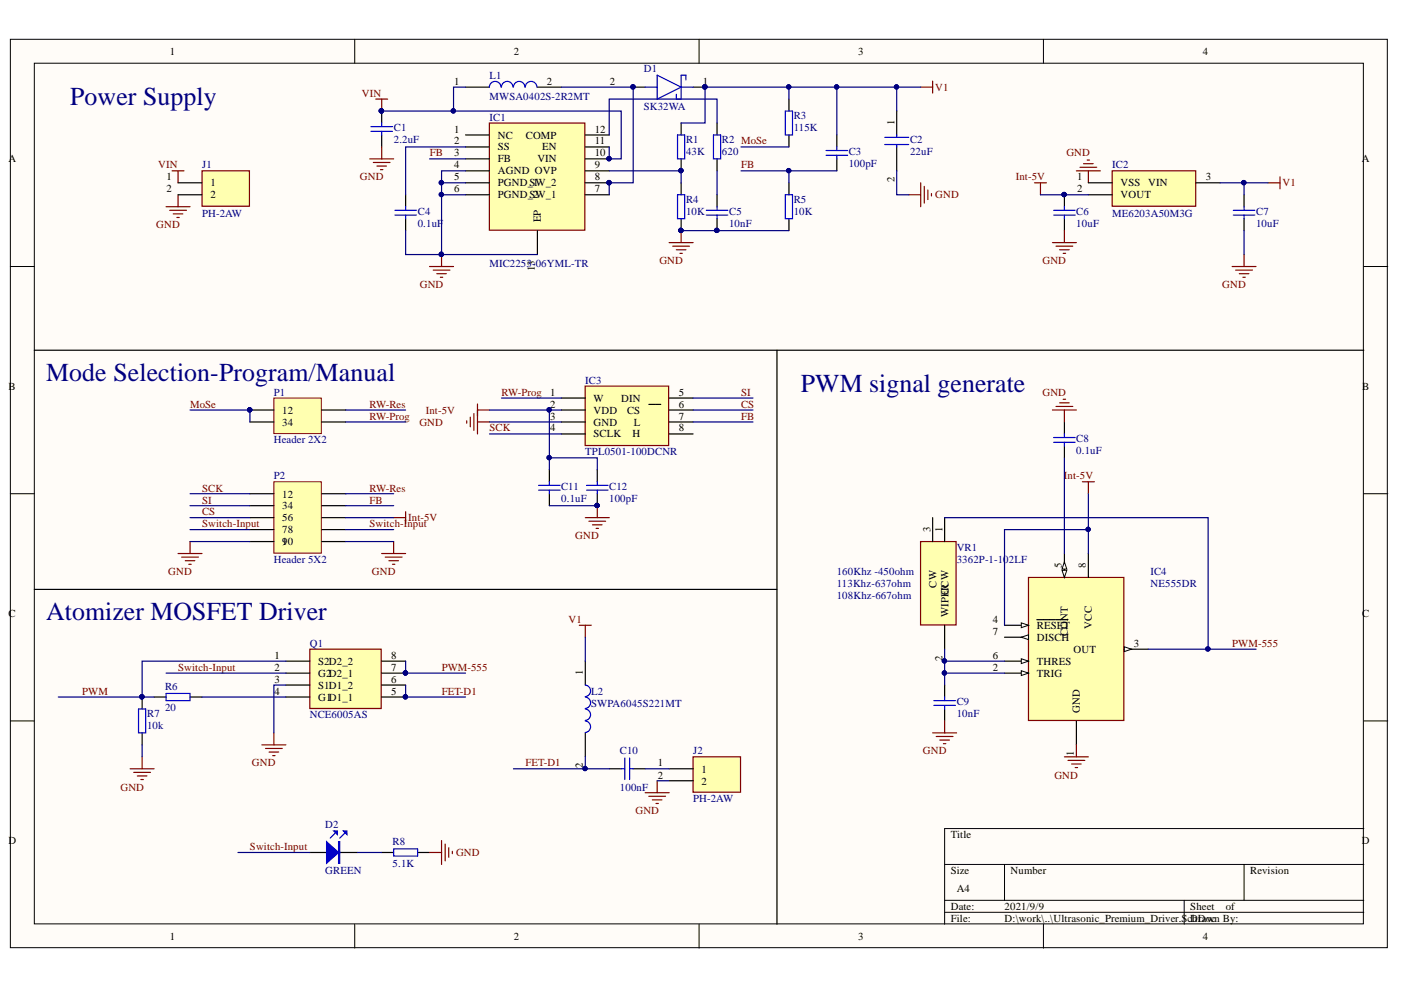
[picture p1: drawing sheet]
<svg xmlns="http://www.w3.org/2000/svg" width="297mm" height="210mm" viewBox="0 0 297 210" stroke-linecap="round" stroke-linejoin="round" font-family="sans-serif">
<defs><g id="words">
<g font-size="5.5" fill="#000080">
<text x="14.9" y="22.4">Power Supply</text>
<text x="9.8" y="80.7">Mode Selection-Program/Manual</text>
<text x="169.8" y="83.2">PWM signal generate</text>
<text x="9.8" y="131.4">Atomizer MOSFET Driver</text>
</g>
<g font-size="2.3">
<text x="36" y="11.6">1</text>
<text x="108.9" y="11.6">2</text>
<text x="182" y="11.6">3</text>
<text x="255" y="11.6">4</text>
<text x="96.3" y="18">1</text>
<text x="116" y="18">2</text>
<text x="129.3" y="18">2</text>
<text x="149" y="18">1</text>
<text x="96.3" y="28.1">1</text>
<text x="105.6" y="29.4">NC</text>
<text x="111.5" y="29.4">COMP</text>
<text x="126.1" y="28.1">12</text>
<text x="189.7" y="26.6" transform="rotate(-90 189.7 26.6)">1</text>
<text x="1.8" y="34.4">A</text>
<text x="96.3" y="30.6">2</text>
<text x="96.3" y="33.2">3</text>
<text x="96.3" y="35.7">4</text>
<text x="105.6" y="31.9">SS</text>
<text x="105.6" y="34.4">FB</text>
<text x="113.9" y="34.4">VIN</text>
<text x="114.9" y="31.9">EN</text>
<text x="126.1" y="30.6">11</text>
<text x="126.1" y="33.2">10</text>
<text x="126.1" y="35.7">9</text>
<text x="288.7" y="34.4">A</text>
<text x="35.3" y="38.2">1</text>
<text x="35.3" y="40.8">2</text>
<text x="44.6" y="39.5">1</text>
<text x="96.3" y="38.2">5</text>
<text x="96.3" y="40.8">6</text>
<text x="105.6" y="37">AGND OVP</text>
<text x="105.6" y="39.5">PGND_SW_2</text>
<text x="113.1" y="39.5">1</text>
<text x="126.1" y="38.2">8</text>
<text x="126.1" y="40.8">7</text>
<text x="189.7" y="38.7" transform="rotate(-90 189.7 38.7)">2</text>
<text x="228.4" y="38.2">1</text>
<text x="228.4" y="40.8">2</text>
<text x="237.6" y="39.5">VSS</text>
<text x="243.4" y="39.5">VIN</text>
<text x="255.7" y="38.2">3</text>
<text x="44.6" y="42">2</text>
<text x="105.6" y="42">PGND_SW_1</text>
<text x="113.1" y="42">2</text>
<text x="114.7" y="47.1" transform="rotate(-90 114.7 47.1)">EP</text>
<text x="237.6" y="42">VOUT</text>
<text x="113.4" y="57.6" transform="rotate(-90 113.4 57.6)">13</text>
<text x="1.8" y="82.6">B</text>
<text x="116.6" y="83.9">1</text>
<text x="143.9" y="83.9">5</text>
<text x="288.8" y="82.6">B</text>
<text x="59.8" y="87.7">12</text>
<text x="116.6" y="86.4">2</text>
<text x="116.6" y="89">3</text>
<text x="125.8" y="85.2">W</text>
<text x="125.8" y="87.7">VDD</text>
<text x="131.7" y="85.2">DIN</text>
<text x="132.9" y="87.7">CS</text>
<text x="143.9" y="86.4">6</text>
<text x="143.9" y="89">7</text>
<text x="59.8" y="90.2">34</text>
<text x="116.6" y="91.5">4</text>
<text x="125.8" y="90.2">GND</text>
<text x="125.8" y="92.7">SCLK</text>
<text x="134.1" y="92.7">H</text>
<text x="134.4" y="90.2">L</text>
<text x="143.9" y="91.5">8</text>
<text x="59.8" y="105.5">12</text>
<text x="59.8" y="108">34</text>
<text x="59.8" y="110.6">56</text>
<text x="59.8" y="113.1">78</text>
<text x="197.3" y="112.8" transform="rotate(-90 197.3 112.8)">3</text>
<text x="199.8" y="112.8" transform="rotate(-90 199.8 112.8)">1</text>
<text x="59.8" y="115.6">90</text>
<text x="59.8" y="115.6">1</text>
<text x="198.5" y="124.6" transform="rotate(-90 198.5 124.6)">CW</text>
<text x="225.2" y="120.4" transform="rotate(-90 225.2 120.4)">5</text>
<text x="230.2" y="120.4" transform="rotate(-90 230.2 120.4)">8</text>
<text x="1.8" y="130.8">C</text>
<text x="201.1" y="130.8" transform="rotate(-90 201.1 130.8)">WIPECRCW</text>
<text x="288.8" y="130.8">C</text>
<text x="210.5" y="132.1">4</text>
<text x="210.5" y="134.6">7</text>
<text x="219.8" y="133.3">RESET</text>
<text x="219.8" y="135.9">DISCH</text>
<text x="226.4" y="134.8" transform="rotate(-90 226.4 134.8)">CONT</text>
<text x="231.5" y="133.3" transform="rotate(-90 231.5 133.3)">VCC</text>
<text x="240.4" y="137.1">3</text>
<text x="58.2" y="139.7">1</text>
<text x="58.2" y="142.2">2</text>
<text x="67.4" y="140.9">S2D2_2</text>
<text x="67.4" y="143.5">G2D2_1</text>
<text x="82.9" y="139.7">8</text>
<text x="82.9" y="142.2">7</text>
<text x="123.6" y="143.2" transform="rotate(-90 123.6 143.2)">1</text>
<text x="199.8" y="140.1" transform="rotate(-90 199.8 140.1)">2</text>
<text x="210.5" y="142.2">2</text>
<text x="210.5" y="139.7">6</text>
<text x="219.8" y="143.5">TRIG</text>
<text x="219.8" y="140.9">THRES</text>
<text x="227.6" y="138.4">OUT</text>
<text x="58.2" y="144.7">3</text>
<text x="58.2" y="147.3">4</text>
<text x="67.4" y="146">S1D1_2</text>
<text x="67.4" y="148.5">G1D1_1</text>
<text x="82.9" y="144.7">6</text>
<text x="82.9" y="147.3">5</text>
<text x="229" y="151.1" transform="rotate(-90 229 151.1)">GND</text>
<text x="227.7" y="160.4" transform="rotate(-90 227.7 160.4)">1</text>
<text x="123.6" y="162.9" transform="rotate(-90 123.6 162.9)">2</text>
<text x="139.5" y="162.5">1</text>
<text x="139.5" y="165.1">2</text>
<text x="148.8" y="163.8">1</text>
<text x="148.8" y="166.3">2</text>
<text x="1.8" y="179">D</text>
<text x="201.6" y="177.7">Title</text>
<text x="288.7" y="179">D</text>
<text x="201.6" y="185.3">Size</text>
<text x="214.3" y="185.3">Number</text>
<text x="265" y="185.3">Revision</text>
<text x="202.8" y="189.1">A4</text>
<text x="201.6" y="192.9">Date:</text>
<text x="201.6" y="195.5">File:</text>
<text x="213" y="192.9">2021/9/9</text>
<text x="213" y="195.5">D:\work\..\Ultrasonic_Premium_Driver.SchDoc</text>
<text x="252.4" y="192.9">Sheet</text>
<text x="252.4" y="195.5">Drawn By:</text>
<text x="259.9" y="192.9">of</text>
<text x="36" y="199.3">1</text>
<text x="108.9" y="199.3">2</text>
<text x="182" y="199.3">3</text>
<text x="255" y="199.3">4</text>
</g>
<g font-size="2.3" fill="#000080">
<text x="103.8" y="16.8">L1</text>
<text x="136.5" y="15.2">D1</text>
<text x="103.8" y="21.3">MWSA0402S-2R2MT</text>
<text x="136.5" y="23.3">SK32WA</text>
<text x="83.5" y="27.8">C1</text>
<text x="103.8" y="25.6">IC1</text>
<text x="168.3" y="25.3">R3</text>
<text x="168.3" y="27.8">115K</text>
<text x="42.9" y="35.7">J1</text>
<text x="83.5" y="30.4">2.2uF</text>
<text x="145.5" y="30.4">R1</text>
<text x="145.5" y="32.9">43K</text>
<text x="153.1" y="30.4">R2 MoSe</text>
<text x="153.1" y="32.9">620</text>
<text x="179.9" y="32.9">C3</text>
<text x="179.9" y="35.4">100pF</text>
<text x="193" y="30.4">C2</text>
<text x="193" y="32.9">22uF</text>
<text x="235.8" y="35.7">IC2</text>
<text x="42.9" y="45.9">PH-2AW</text>
<text x="88.6" y="45.7">C4</text>
<text x="145.5" y="43">R4</text>
<text x="145.5" y="45.7">10K</text>
<text x="154.6" y="45.7">C5</text>
<text x="168.3" y="43">R5</text>
<text x="168.3" y="45.7">10K</text>
<text x="228.2" y="45.7">C6</text>
<text x="235.8" y="45.9">ME6203A50M3G</text>
<text x="266.3" y="45.7">C7</text>
<text x="88.6" y="48.2">0.1uF</text>
<text x="154.6" y="48.2">10nF</text>
<text x="228.2" y="48.2">10uF</text>
<text x="266.3" y="48.2">10uF</text>
<text x="103.8" y="56.5">MIC2253-06YML-TR</text>
<text x="58.1" y="83.9">P1</text>
<text x="124.1" y="81.4">IC3</text>
<text x="58.1" y="94">Header 2X2</text>
<text x="228.2" y="93.8">C8</text>
<text x="58.1" y="101.6">P2</text>
<text x="124.1" y="96.5">TPL0501-100DCNR</text>
<text x="228.2" y="96.3">0.1uF</text>
<text x="119" y="104">C11</text>
<text x="119" y="106.5">0.1uF</text>
<text x="129.1" y="104">C12</text>
<text x="129.1" y="106.5">100pF</text>
<text x="58.1" y="119.4">Header 5X2</text>
<text x="202.8" y="116.9">VR1</text>
<text x="202.8" y="119.4">3362P-1-102LF</text>
<text x="177.4" y="122">160Khz -450ohm</text>
<text x="177.4" y="124.5">113Khz-637ohm</text>
<text x="243.9" y="122">IC4</text>
<text x="243.9" y="124.5">NE555DR</text>
<text x="177.4" y="127">108Khz-667ohm</text>
<text x="65.7" y="137.1">Q1</text>
<text x="35" y="146.3">R6</text>
<text x="125.3" y="147.3">L2</text>
<text x="125.3" y="149.8">SWPA6045S221MT</text>
<text x="202.8" y="149.5">C9</text>
<text x="31.2" y="152.1">R7</text>
<text x="31.2" y="154.6">10k</text>
<text x="35" y="150.8">20</text>
<text x="65.7" y="152.3">NCE6005AS</text>
<text x="202.8" y="152.1">10nF</text>
<text x="131.4" y="159.9">C10</text>
<text x="147" y="159.9">J2</text>
<text x="131.4" y="167.6">100nF</text>
<text x="147" y="170.1">PH-2AW</text>
<text x="69" y="175.5">D2</text>
<text x="83.2" y="179.3">R8</text>
<text x="69" y="185.3">GREEN</text>
<text x="83.2" y="183.8">5.1K</text>
</g>
<g font-size="2.3" fill="#800000">
<text x="76.7" y="20.5">VIN</text>
<text x="198.3" y="19.2">V1</text>
<text x="33.6" y="35.7">VIN</text>
<text x="91.1" y="33.2">FB</text>
<text x="157.1" y="35.7">FB</text>
<text x="226.1" y="33.2">GND</text>
<text x="76.3" y="38.2">GND</text>
<text x="215.4" y="38.2">Int-5V</text>
<text x="271.9" y="39.5">V1</text>
<text x="198.3" y="42">GND</text>
<text x="33.1" y="48.4">GND</text>
<text x="139.8" y="56">GND</text>
<text x="221" y="56">GND</text>
<text x="89" y="61.1">GND</text>
<text x="259.1" y="61.1">GND</text>
<text x="106.3" y="83.9">RW-Prog</text>
<text x="157.1" y="83.9">SI</text>
<text x="221" y="83.9">GND</text>
<text x="40.3" y="86.4">MoSe</text>
<text x="78.3" y="89">RW-Prog</text>
<text x="78.3" y="86.4">RW-Res</text>
<text x="90.3" y="87.7">Int-5V</text>
<text x="157.1" y="86.4">CS</text>
<text x="157.1" y="89">FB</text>
<text x="88.9" y="90.2">GND</text>
<text x="103.8" y="91.5">SCK</text>
<text x="225.6" y="101.6">Int-5V</text>
<text x="42.9" y="104.2">SCK</text>
<text x="42.9" y="106.8">SI</text>
<text x="78.3" y="104.2">RW-Res</text>
<text x="78.3" y="106.8">FB</text>
<text x="42.9" y="109.3">CS</text>
<text x="42.9" y="111.8">Switch-Input</text>
<text x="78.3" y="111.8">Switch-Input</text>
<text x="86.5" y="110.6">Int-5V</text>
<text x="122" y="114.4">GND</text>
<text x="35.7" y="122">GND</text>
<text x="78.9" y="122">GND</text>
<text x="120.5" y="132.1">V1</text>
<text x="261.2" y="137.1">PWM-555</text>
<text x="37.8" y="142.2">Switch-Input</text>
<text x="93.6" y="142.2">PWM-555</text>
<text x="17.4" y="147.3">PWM</text>
<text x="93.6" y="147.3">FET-D1</text>
<text x="195.7" y="159.9">GND</text>
<text x="25.5" y="167.6">GND</text>
<text x="53.4" y="162.5">GND</text>
<text x="111.4" y="162.5">FET-D1</text>
<text x="223.5" y="165.1">GND</text>
<text x="134.7" y="172.7">GND</text>
<text x="53" y="180.3">Switch-Input</text>
<text x="96.7" y="181.5">GND</text>
</g>
</g></defs>
<g fill="#fffcf8" stroke="#000" stroke-width=".21">
<path d="M2.2 8.3h291.9v192.6h-291.9z"/>
<path d="M7.3 13.4h281.8v182.5h-281.8z"/>
</g>
<g fill="none" stroke="#000" stroke-width=".21">
<path d="M75.2 8.3v5.1M148.2 8.3v5.1M221.2 8.3v5.1M2.2 56.5h5.1M289.2 56.5h5M2.2 104.7h5.1M289.2 104.7h5M2.2 152.9h5.1M289.2 152.9h5M289.2 175.7h-88.9v20.3M75.2 196v5M148.2 196v5"/>
<path d="M200.3 183.3h88.9M200.3 190.9h88.9M200.3 193.4h88.9M213 183.3v7.6M221.2 196v5M251.1 190.9v5.1M263.8 183.3v7.6"/>
</g>
<path d="M218.1 122.4h20.2v30.4h-20.2z" fill="#ffffb0" stroke="#800000" stroke-width=".25"/>
<path d="M213 142.7h5.1M228.2 152.9v5" fill="none" stroke="#000" stroke-width=".25"/>
<path d="M216.5 142.2l1.6 .5-1.6 .5z" fill="#fffcf8"/>
<path d="M216.5 142.2l1.6 .5-1.6 .5z" fill="none" stroke="#000" stroke-width=".21"/>
<path d="M238.4 137.6h5.1" fill="none" stroke="#000" stroke-width=".25"/>
<path d="M238.4 137.1l1.5 .5-1.5 .6z" fill="#fffcf8"/>
<path d="M238.4 137.1l1.5 .5-1.5 .6z" fill="none" stroke="#000" stroke-width=".21"/>
<path d="M213 132.6h5.1" fill="none" stroke="#000" stroke-width=".25"/>
<path d="M216.5 132.1l1.6 .5-1.6 .5z" fill="#fffcf8"/>
<path d="M216.5 132.1l1.6 .5-1.6 .5z" fill="none" stroke="#000" stroke-width=".21"/>
<path d="M225.7 117.4v5M219.8 131.4h3.9M223.8 131.4h1.3M225.2 131.4h1.2" fill="none" stroke="#000" stroke-width=".25"/>
<path d="M225.2 120.9h1l-.5 1.5z" fill="#fffcf8"/>
<path d="M225.2 120.9h1l-.5 1.5z" fill="none" stroke="#000" stroke-width=".21"/>
<path d="M225.7 119.1l.5 1.6h-1z" fill="#fffcf8"/>
<path d="M225.7 119.1l.5 1.6h-1z" fill="none" stroke="#000" stroke-width=".21"/>
<path d="M213 140.2h5.1" fill="none" stroke="#000" stroke-width=".25"/>
<path d="M216.5 139.7l1.6 .5-1.6 .5z" fill="#fffcf8"/>
<path d="M216.5 139.7l1.6 .5-1.6 .5z" fill="none" stroke="#000" stroke-width=".21"/>
<path d="M213 135.1h5.1" fill="none" stroke="#000" stroke-width=".25"/>
<path d="M216.5 135.1l1.6-.5v1z" fill="#fffcf8"/>
<path d="M216.5 135.1l1.6-.5v1z" fill="none" stroke="#000" stroke-width=".21"/>
<path d="M225.7 89.5v2.5M225.7 94.5v2.6M230.8 117.4v5M200.3 145.3v2.5M200.3 150.3v2.6M65.7 180.7h10.1M80.9 180.7h2.6M88.5 180.7h2.6" fill="none" stroke="#000" stroke-width=".25"/>
<path d="M223.4 92.8h4.6M223.4 93.8h4.6M225.7 92v.8M225.7 93.8v.7M198 148.5h4.6M198 149.6h4.6M200.3 147.8v.7M200.3 149.6v.7M71 176.7l-1 1M73 176.7l-1 1M83.5 180h5v1.5h-5z" fill="none" stroke="#00f" stroke-width=".25"/>
<g fill="none" stroke="#800000" stroke-width=".25">
<path d="M223.1 86.9h5.1M223.9 86.2h3.6M224.7 85.4h2M225.4 84.7h.5M225.7 86.9v2.6M197.7 155.4h5.1M198.5 156.2h3.6M199.3 156.9h2M200 157.7h.5M200.3 152.9v2.5M228.2 157.9v2.6M93.6 178.2v5.1"/>
<path d="M94.4 179v3.5M95.1 179.7v2.1M225.7 160.5h5.1M226.4 161.2h3.6M227.2 162h2M228 162.7h.5M91.1 180.7h2.5M95.9 180.5v.5"/>
</g>
<path d="M69.2 178.5l2.6 2.2-2.6 2.3z" fill="#00f"/>
<path d="M69.2 178.5l2.6 2.2-2.6 2.3zM71.8 178.5h.2v4.5h-.2zM71.9 178.5v4.5" fill="none" stroke="#00f" stroke-width=".25"/>
<path d="M72.8 176.2h.8v.7z" fill="#00f"/>
<path d="M72.8 176.2h.8v.7z" fill="none" stroke="#00f" stroke-width=".25"/>
<path d="M70.8 176.2h.7v.7z" fill="#00f"/>
<path d="M70.8 176.2h.7v.7z" fill="none" stroke="#00f" stroke-width=".25"/>
<path d="M195.2 114.8h7.5v17.7h-7.5z" fill="#ffffb0" stroke="#800000" stroke-width=".25"/>
<path d="M197.7 109.8v5M200.3 109.8v5M200.3 132.6v5" fill="none" stroke="#000" stroke-width=".25"/>
<path d="M36.5 36.2h2.5M37.8 36.2v2.6M35.2 43.8h5.1M36 44.6h3.5M36.7 45.4h2.1M37.5 46.1h.5M37.8 41.3v2.5" fill="none" stroke="#800000" stroke-width=".25"/>
<path d="M65.7 137.6h15.1v12.6h-15.1z" fill="#ffffb0" stroke="#800000" stroke-width=".25"/>
<path d="M30.1 147.8v2.5M30.1 155.4v2.5M32.7 147.8h2.5M40.3 147.8h2.5M60.6 140.2h5.1M60.6 142.7h5.1M60.6 145.3h5.1M60.6 147.8h5.1M80.9 140.2h5.1M80.9 142.7h5.1M80.9 145.3h5.1M80.9 147.8h5.1" fill="none" stroke="#000" stroke-width=".25"/>
<g fill="#000080" stroke="#000080" stroke-width=".21">
<circle cx="85.9" cy="142.7" r=".46"/>
<circle cx="86" cy="147.7" r=".46"/>
<circle cx="30.1" cy="147.7" r=".46"/>
</g>
<path d="M29.4 150.3h1.5v5.1h-1.5zM35.2 147h5.1v1.5h-5.1z" fill="none" stroke="#00f" stroke-width=".25"/>
<path d="M27.6 163h5.1M28.4 163.8h3.5M29.1 164.5h2M29.9 165.3h.5M30.1 160.5v2.5" fill="none" stroke="#800000" stroke-width=".25"/>
<path d="M103.8 26.1h20.2v22.7h-20.2z" fill="#ffffb0" stroke="#800000" stroke-width=".25"/>
<g fill="none" stroke="#000" stroke-width=".25">
<path d="M98.7 18.5h5.1M113.9 18.5h5.1M134.3 18.5h2.5M146.9 18.5h2.6M80.9 23.5v2.6M80.9 28.6v2.6M98.7 28.6h5.1M98.7 31.2h5.1M98.7 33.7h5.1M98.7 36.2h5.1M98.7 38.8h5.1M124.1 28.6h5.1"/>
<path d="M124.1 31.2h5.1M124.1 33.7h5.1M124.1 36.2h5.1M124.1 38.8h5.1M144.4 26.1v2.5M144.4 33.7v2.5M144.4 38.8v2.5M152 26.1v2.5M152 33.7v2.5M167.3 21v2.5M167.3 28.6v2.6M167.3 38.8v2.5"/>
<path d="M177.4 28.6v2.6M177.4 33.7v2.5M86 41.3v2.5M86 46.4v2.5M98.7 41.3h5.1M113.9 48.9v5.1M124.1 41.3h5.1M144.4 46.4v2.5M152 41.3v2.5M152 46.4v2.5M167.3 46.4v2.5M225.7 41.3v2.5"/>
<path d="M225.7 46.4v2.5M7.3 74.3h281.9M164.7 74.3v121.7M129.2 163h2.5M134.3 163h2.5"/>
</g>
<g fill="#000080" stroke="#000080" stroke-width=".21">
<circle cx="129.1" cy="33.6" r=".46"/>
<circle cx="129.1" cy="38.7" r=".46"/>
<circle cx="225.6" cy="41.2" r=".46"/>
<circle cx="93.6" cy="53.9" r=".46"/>
<circle cx="144.4" cy="36.2" r=".46"/>
<circle cx="144.4" cy="48.8" r=".46"/>
<circle cx="152" cy="48.8" r=".46"/>
<circle cx="80.9" cy="23.5" r=".47"/>
<circle cx="149.4" cy="18.4" r=".46"/>
<circle cx="134.2" cy="18.4" r=".46"/>
</g>
<g fill="none" stroke="#800000" stroke-width=".25">
<path d="M195.2 18.5h2.5M197.7 17.2v2.5M78.4 33.7h5.1M79.1 34.4h3.6M79.7 21h2.5M79.9 35.2h2M80.7 36h.5M80.9 21v2.5M80.9 31.2v2.5M195.2 38.8v5M196 39.5v3.6M219.3 38.8h2.6"/>
<path d="M220.6 38.8v2.5M228.2 36.2h5.1M229 35.5h3.5M229.7 34.7h2.1M230.5 33.9h.5M230.8 36.2v2.6M268.8 38.8h2.6M271.4 37.5v2.5M91.1 56.5h5.1M91.8 57.3h3.6M92.6 58h2M93.4 58.8h.5"/>
<path d="M93.6 54v2.5M141.9 51.4h5M142.6 52.2h3.6M143.4 53h2M144.2 53.7h.5M144.4 48.9v2.5M192.7 41.3h2.5M196.7 40.3v2M197.5 41v.5M223.1 51.4h5.1M223.9 52.2h3.6M224.7 53h2"/>
<path d="M225.4 53.7h.5M225.7 48.9v2.5M261.2 56.5h5.1M262 57.3h3.5M262.8 58h2M263.5 58.8h.5M263.8 54v2.5M122.8 132.6h2.6M124.1 132.6v2.5M55.5 157.9h5.1M56.3 158.7h3.5M57.1 159.4h2"/>
<path d="M58.1 155.4v2.5M57.8 160.2h.5M136.8 168.1h5.1M137.6 168.8h3.5M138.3 169.6h2M139.1 170.4h.5M139.3 165.5v2.6"/>
</g>
<g fill="none" stroke="#00f" stroke-width=".25">
<path d="M103.8 18.5a1.23 1.23 0 0 1 1.2-1.2 1.23 1.23 0 0 1 1.2 1.2M106.3 18.5a1.22 1.22 0 0 1 1.2-1.2 1.22 1.22 0 0 1 1.3 1.2M108.9 18.5a1.22 1.22 0 0 1 1.2-1.2 1.22 1.22 0 0 1 1.2 1.2M111.4 18.5a1.23 1.23 0 0 1 1.2-1.2 1.23 1.23 0 0 1 1.2 1.2M136.8 18.5h2.5M139.3 15.9l5.1 2.6-5.1 2.5zM144.4 18.5h2.5M145.4 17v-1.1h-1v5.1h-1v-1M78.6 26.8h4.6M78.6 27.9h4.6M80.9 26.1v.7M80.9 27.9v.7"/>
<path d="M143.6 28.6h1.6v5.1h-1.6zM151.3 28.6h1.5v5.1h-1.5zM166.5 23.5h1.5v5.1h-1.5zM175.1 31.9h4.6M175.1 32.9h4.6M177.4 31.2v.7M177.4 32.9v.8M83.7 44.6h4.6M83.7 45.6h4.6M86 43.8v.8M86 45.6v.8M143.6 41.3h1.6v5.1h-1.6z"/>
<path d="M149.7 44.6h4.6M149.7 45.6h4.6M152 43.8v.8M152 45.6v.8M166.5 41.3h1.5v5.1h-1.5zM223.4 44.6h4.6M223.4 45.6h4.6M225.7 43.8v.8M225.7 45.6v.8M131.7 163h.8M132.5 160.7v4.6M133.5 163h.8"/>
<path d="M133.5 160.7v4.6"/>
</g>
<path d="M235.8 36.2h17.7v7.5h-17.7z" fill="#ffffb0" stroke="#800000" stroke-width=".25"/>
<path d="M190.1 23.5v5.1M190.1 31.2v5M230.8 38.8h5M253.6 38.8h5.1M230.8 41.3h5M263.8 41.3v2.5M263.8 46.4v2.5M124.1 140.2v5.1M124.1 155.4v5.1" fill="none" stroke="#000" stroke-width=".25"/>
<path d="M187.6 29.1h5.1M187.6 30.6h5.1M190.1 28.6v.5M190.1 30.6v.6M261.5 44.6h4.6M261.5 45.6h4.6M263.8 43.8v.8M263.8 45.6v.8M124.1 145.3a1.23 1.23 0 0 1 1.1 1.2 1.23 1.23 0 0 1-1.1 1.2M124.1 147.8a1.22 1.22 0 0 1 1.1 1.2 1.22 1.22 0 0 1-1.1 1.2M124.1 150.3a1.22 1.22 0 0 1 1.1 1.2 1.22 1.22 0 0 1-1.1 1.3M124.1 152.9a1.23 1.23 0 0 1 1.1 1.2 1.23 1.23 0 0 1-1.1 1.2" fill="none" stroke="#00f" stroke-width=".25"/>
<path d="M229.5 102.1h2.5M230.8 102.1v2.6" fill="none" stroke="#800000" stroke-width=".25"/>
<path d="M42.8 36.2h10.1v7.5h-10.1z" fill="#ffffb0" stroke="#800000" stroke-width=".25"/>
<path d="M37.8 38.8h5M37.8 41.3h5" fill="none" stroke="#000" stroke-width=".25"/>
<path d="M146.9 160.5h10.1v7.5h-10.1z" fill="#ffffb0" stroke="#800000" stroke-width=".25"/>
<path d="M141.9 163h5M141.9 165.5h5" fill="none" stroke="#000" stroke-width=".25"/>
<path d="M124.1 81.9h17.7v12.6h-17.7z" fill="#ffffb0" stroke="#800000" stroke-width=".25"/>
<path d="M119 84.4h5.1M119 86.9h5.1M119 89.5h5.1M119 92h5.1M137.6 85.7h1.3M139 85.7h1.1M141.9 84.4h5M141.9 86.9h5M141.9 89.5h5M141.9 92h5" fill="none" stroke="#000" stroke-width=".25"/>
<path d="M99 89.2v.5M99.7 88.5v2M100.5 87.7v3.5M101.2 85.7v6.3M101.2 86.9h2.6M101.2 89.5h2.6" fill="none" stroke="#800000" stroke-width=".25"/>
<path d="M58.1 84.4h10v7.5h-10z" fill="#ffffb0" stroke="#800000" stroke-width=".21"/>
<path d="M53 86.9h5.1M53 89.5h5.1M68.2 86.9h5.1M68.2 89.5h5.1" fill="none" stroke="#000" stroke-width=".25"/>
<circle cx="52.9" cy="86.9" r=".46" fill="#000080" stroke="#000080" stroke-width=".21"/>
<path d="M58.1 102.1h10v15.2h-10z" fill="#ffffb0" stroke="#800000" stroke-width=".21"/>
<g fill="none" stroke="#000" stroke-width=".25">
<path d="M116.5 99.6v2.5M126.6 99.6v2.5M53 104.7h5.1M53 107.2h5.1M53 109.8h5.1M53 112.3h5.1M53 114.8h5.1M68.2 104.7h5.1M68.2 107.2h5.1M68.2 109.8h5.1M68.2 112.3h5.1M68.2 114.8h5.1"/>
<path d="M116.5 104.7v2.5M126.6 104.7v2.5M7.3 125h157.4"/>
</g>
<g fill="none" stroke="#800000" stroke-width=".25">
<path d="M37.8 117.4h5M38.5 118.1h3.6M39.3 118.9h2M40 119.6h.5M40.3 114.8v2.6M80.9 117.4h5.1M81.7 118.1h3.5M82.4 118.9h2.1M83.2 119.6h.5M83.5 114.8v2.6M83.5 109.8h2.5M86 108.5v2.5"/>
<path d="M124.1 109.8h5.1M124.9 110.5h3.5M125.6 111.3h2M126.4 112h.5M126.6 107.2v2.6"/>
</g>
<path d="M114.2 102.9h4.6M114.2 103.9h4.6M116.5 102.1v.8M116.5 103.9v.8M124.3 102.9h4.6M124.3 103.9h4.6M126.6 102.1v.8M126.6 103.9v.8" fill="none" stroke="#00f" stroke-width=".25"/>
<g fill="#000080" stroke="#000080" stroke-width=".21">
<circle cx="126.6" cy="107.2" r=".46"/>
<circle cx="230.7" cy="112.2" r=".46"/>
<circle cx="30.1" cy="147.7" r=".46"/>
<circle cx="96.1" cy="23.5" r=".46"/>
<circle cx="80.9" cy="23.5" r=".47"/>
<circle cx="86" cy="147.7" r=".46"/>
<circle cx="85.9" cy="142.7" r=".46"/>
<circle cx="93.6" cy="53.9" r=".46"/>
<circle cx="93.6" cy="41.2" r=".46"/>
<circle cx="93.6" cy="38.7" r=".46"/>
<circle cx="124" cy="162.9" r=".46"/>
<circle cx="129.1" cy="38.7" r=".46"/>
<circle cx="134.2" cy="18.4" r=".46"/>
<circle cx="144.4" cy="36.2" r=".46"/>
<circle cx="152" cy="48.8" r=".46"/>
<circle cx="144.4" cy="48.8" r=".46"/>
<circle cx="149.4" cy="18.4" r=".46"/>
<circle cx="167.2" cy="18.4" r=".46"/>
<circle cx="177.4" cy="18.4" r=".46"/>
<circle cx="190.1" cy="18.4" r=".46"/>
<circle cx="256.1" cy="137.6" r=".46"/>
<circle cx="225.6" cy="41.2" r=".46"/>
<circle cx="263.7" cy="38.7" r=".47"/>
<circle cx="200.2" cy="142.7" r=".46"/>
<circle cx="200.2" cy="140.1" r=".46"/>
<circle cx="129.1" cy="33.6" r=".46"/>
<circle cx="116.4" cy="86.9" r=".46"/>
<circle cx="116.4" cy="97" r=".46"/>
<circle cx="167.2" cy="36.2" r=".46"/>
<circle cx="52.9" cy="86.9" r=".46"/>
</g>
<g fill="none" stroke="#000080" stroke-width=".25">
<path d="M98.7 18.5h-2.5v5h35.5v10.2h-2.5v-2.5M119 18.5h15.3v20.3h-5.1v2.5M167.3 18.5v2.5M177.4 18.5v10.1M190.1 18.5v5M195.2 18.5h-45.7v7.6h-5.1M80.9 23.5h15.3M91.1 33.7h7.6M93.6 38.8v15.2h20.3M98.7 31.2h-12.7v10.1M98.7 36.2h-5.1v2.6h5.1M129.2 36.2h15.2v2.6"/>
<path d="M152 26.1v-5.1h-22.8v7.6M152 36.2v5.1M157.1 36.2h20.3M157.1 31.2h10.2M167.3 36.2v2.6M190.1 36.2v5.1h2.6M258.7 38.8h10.1M263.8 38.8v2.5M86 48.9v5.1h7.6M93.6 41.3h5.1M144.4 48.9h22.9M220.6 41.3h10.2"/>
<path d="M263.8 48.9v5.1M40.3 86.9h12.7v2.6M73.3 89.5h12.7M73.3 86.9h12.7M103.8 86.9h15.2M103.8 89.5h15.2M103.8 92h15.2M106.3 84.4h12.7M116.5 86.9v12.7M116.5 97.1h10.1v2.5M146.9 89.5h12.7M146.9 86.9h12.7"/>
<path d="M146.9 84.4h12.7M225.7 97.1v20.3M40.3 104.7h12.7M40.3 107.2h12.7M40.3 109.8h12.7M40.3 112.3h12.7M40.3 114.8h12.7M73.3 104.7h10.2M73.3 107.2h10.2M73.3 109.8h10.2M73.3 112.3h10.2M73.3 114.8h10.2"/>
<path d="M116.5 107.2h10.1M200.3 109.8h55.8v27.8M230.8 104.7v12.7M230.8 112.3h-17.8v20.3M124.1 135.1v5.1M200.3 137.6v7.7M243.5 137.6h22.8M12.4 147.8h20.3M30.1 157.9v2.6M35.2 142.7h25.4M42.8 147.8h17.8M60.6 140.2h-30.5v7.6"/>
<path d="M60.6 145.3h-2.5v10.1M86 145.3v2.5h12.7M86 140.2v2.5h12.7M200.3 142.7h12.7M200.3 140.2h12.7M108.9 163h15.2M124.1 160.5v2.5h5.1M136.8 163h5.1M139.3 165.5h2.6M50.4 180.7h15.3M75.8 180.7h5.1"/>
</g>
<use href="#words"/>
</svg>
